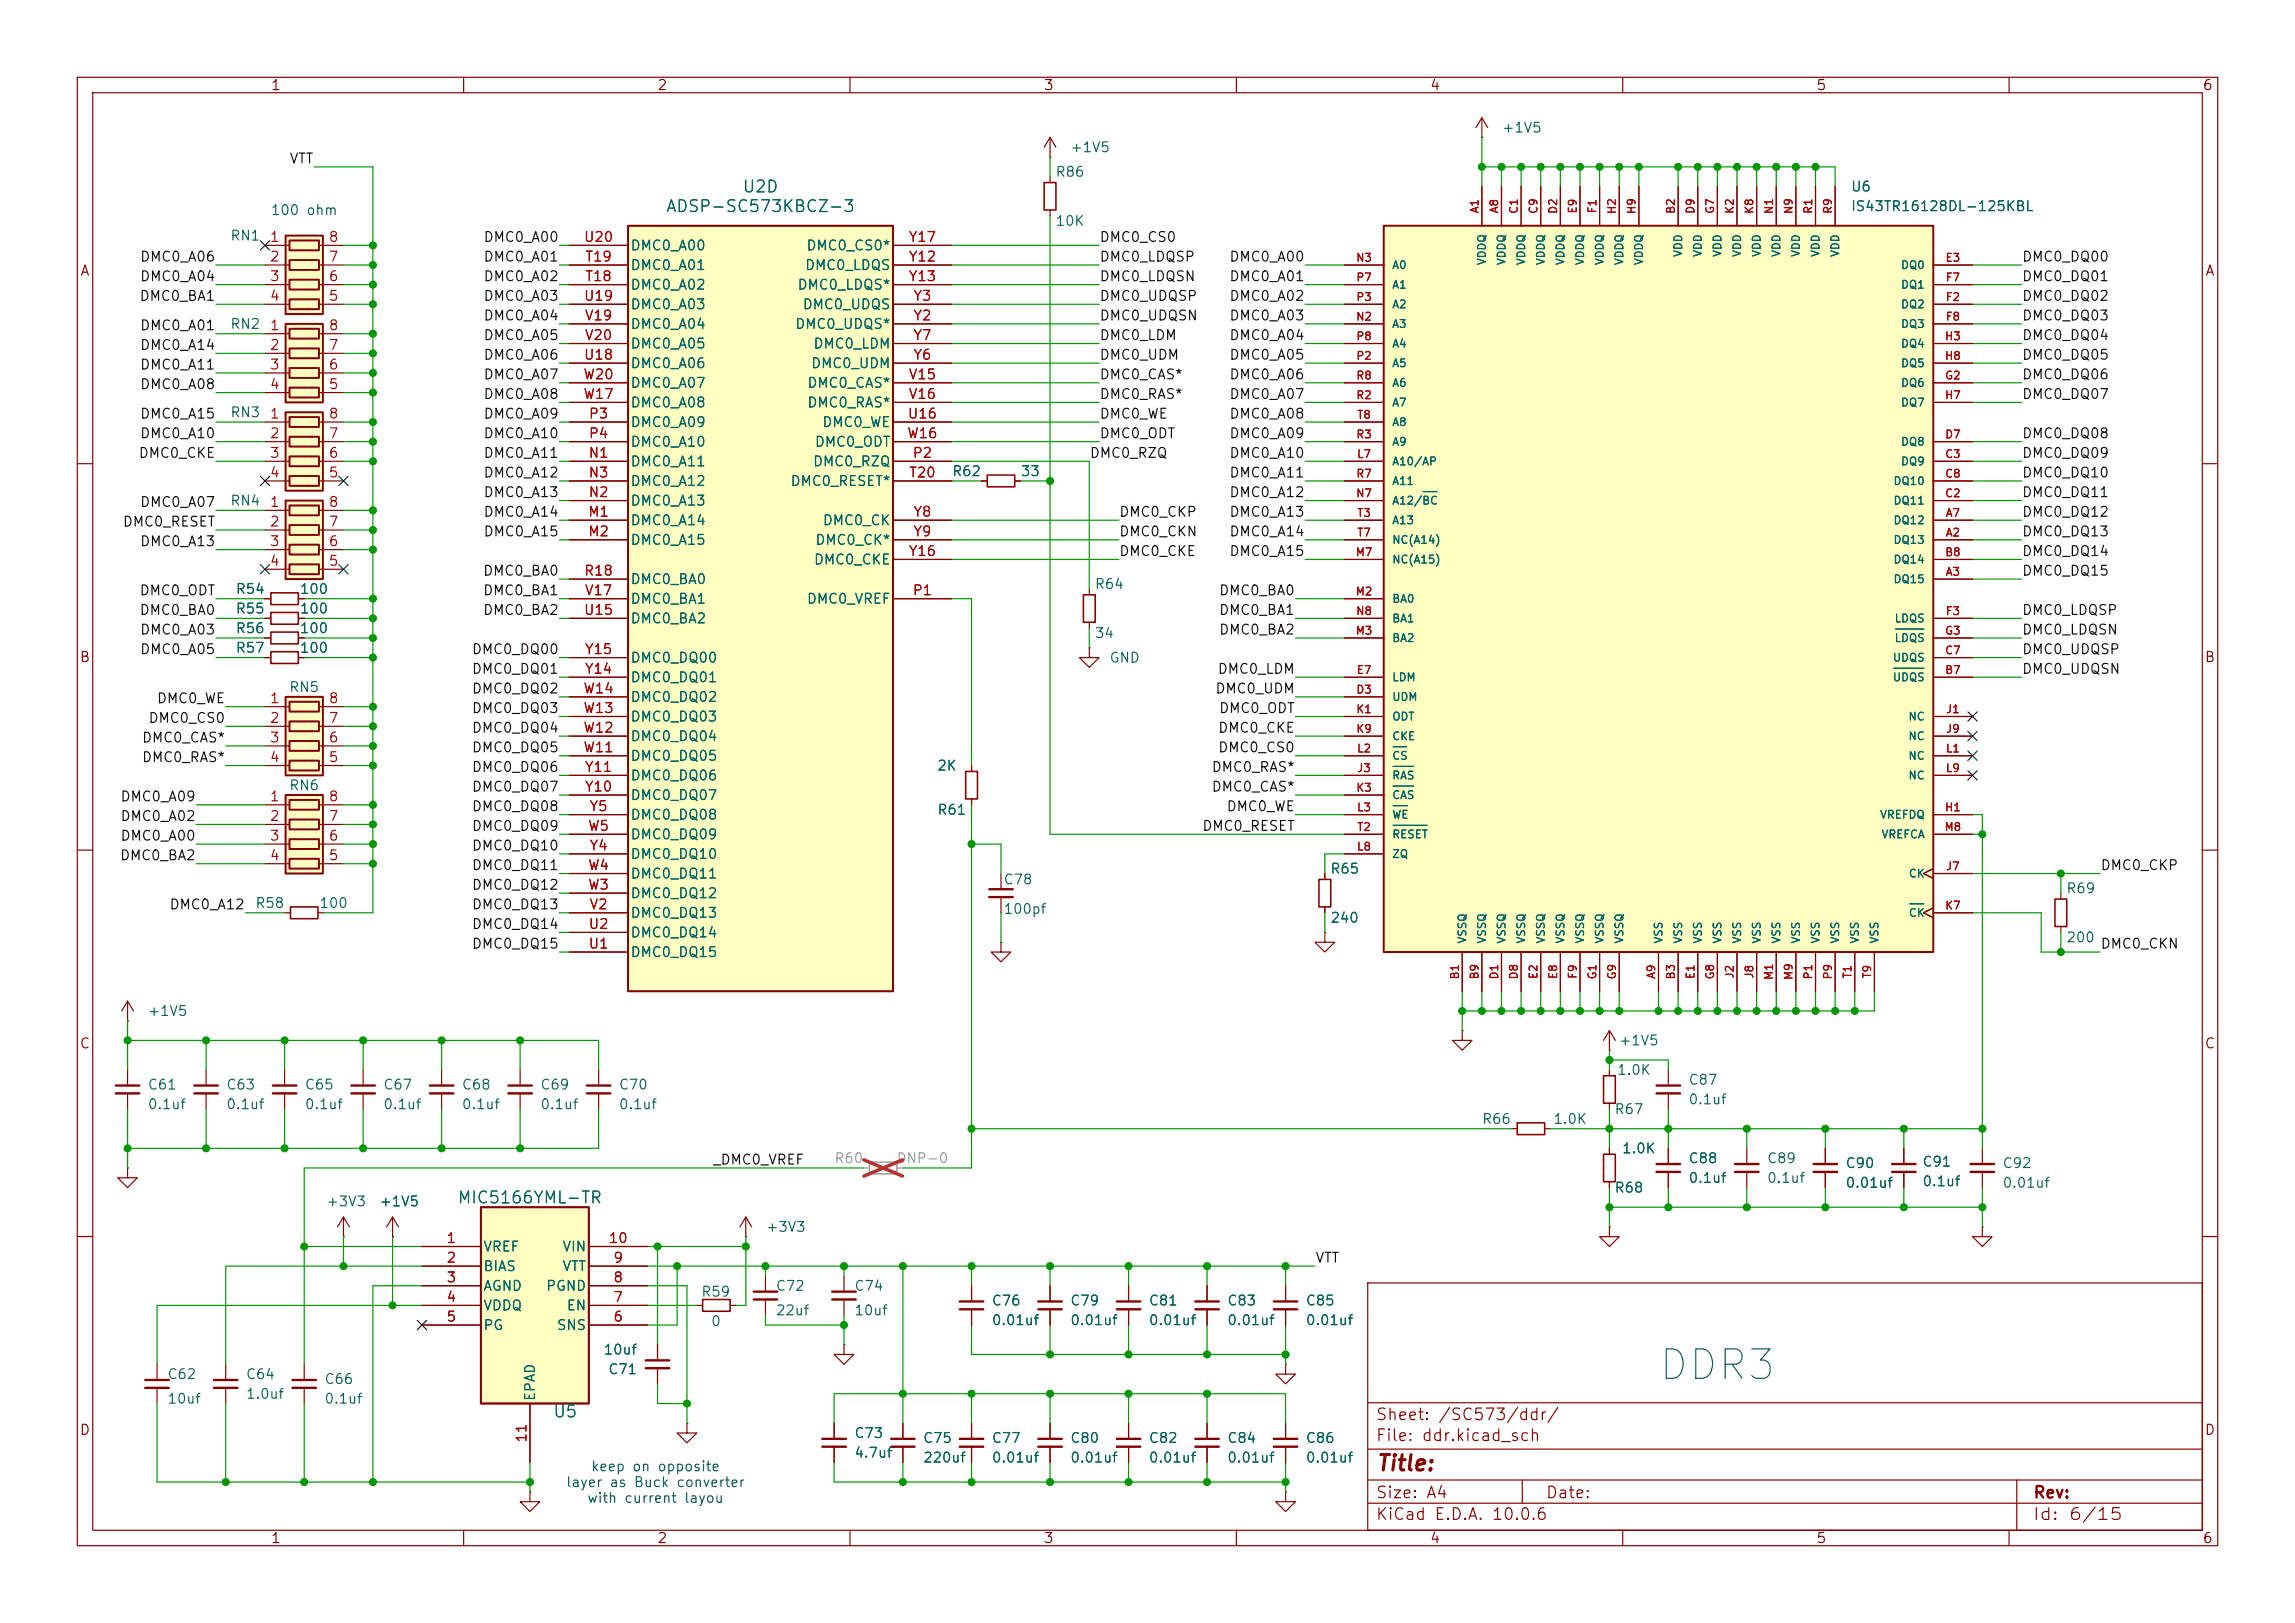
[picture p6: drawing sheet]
<svg xmlns="http://www.w3.org/2000/svg" width="297mm" height="210mm" viewBox="0 0 297 210" stroke-linecap="round" stroke-linejoin="round" font-family="sans-serif">
<defs><g id="words">
<text font-size="3.8" fill="#0000c2" x="214.3" y="179.5">DDR3</text>
<text font-size="2" fill="#840000" x="178" y="190.8">Title:</text>
<g font-size="1.5" fill="#006464">
<text x="86.1" y="27.8">ADSP-SC573KBCZ-3</text>
<text x="96" y="25.3">U2D</text>
<text x="59.1" y="156.1">MIC5166YML-TR</text>
<text x="71.5" y="183.8">U5</text>
</g>
<g font-size="1.5" fill="#840000">
<text x="178" y="184.1">Sheet: /SC573/ddr/</text>
<text x="178" y="186.8">File: ddr.kicad_sch</text>
<text x="178" y="197">KiCad E.D.A. 10.0.6</text>
<text x="178" y="194.2">Size: A4</text>
<text x="200" y="194.2">Date:</text>
<text x="262.9" y="197.1">Id:</text>
<text x="263" y="194.2">Rev:</text>
<text x="267.6" y="197.1">6/15</text>
</g>
<g font-size="1.3" fill="#840000">
<text x="35" y="12">1</text>
<text x="85" y="12">2</text>
<text x="135" y="12">3</text>
<text x="185" y="12">4</text>
<text x="235" y="12">5</text>
<text x="285" y="12">6</text>
<text x="10.3" y="36">A</text>
<text x="285.3" y="36">A</text>
<text x="10.2" y="86">B</text>
<text x="285.2" y="86">B</text>
<text x="10.2" y="136">C</text>
<text x="285.2" y="136">C</text>
<text x="10.2" y="186">D</text>
<text x="285.2" y="186">D</text>
<text x="35" y="200">1</text>
<text x="85" y="200">2</text>
<text x="135" y="200">3</text>
<text x="185" y="200">4</text>
<text x="235" y="200">5</text>
<text x="285" y="200">6</text>
</g>
<g font-size="1.3" fill="#006464">
<text x="194.3" y="17.5">+1V5</text>
<text x="136.5" y="23.2">R86</text>
<text x="138.4" y="20">+1V5</text>
<text x="34.9" y="28.1">100 ohm</text>
<text x="136.5" y="29.5">10K</text>
<text x="239.4" y="25.1">U6</text>
<text x="239.4" y="27.6">IS43TR16128DL-125KBL</text>
<text x="29.7" y="31.4">RN1</text>
<text x="81.5" y="35.3">DMC0_A01</text>
<text x="81.5" y="32.7">DMC0_A00</text>
<text x="104.1" y="35.3">DMC0_LDQS</text>
<text x="104.3" y="32.7">DMC0_CS0*</text>
<text x="81.5" y="37.8">DMC0_A02</text>
<text x="81.5" y="40.3">DMC0_A03</text>
<text x="103.1" y="37.8">DMC0_LDQS*</text>
<text x="103.8" y="40.3">DMC0_UDQS</text>
<text x="29.7" y="42.9">RN2</text>
<text x="81.5" y="48">DMC0_A06</text>
<text x="81.5" y="42.9">DMC0_A04</text>
<text x="81.5" y="45.4">DMC0_A05</text>
<text x="102.8" y="42.9">DMC0_UDQS*</text>
<text x="104.9" y="48">DMC0_UDM</text>
<text x="105.2" y="45.4">DMC0_LDM</text>
<text x="81.5" y="53">DMC0_A08</text>
<text x="81.5" y="50.5">DMC0_A07</text>
<text x="104.4" y="50.5">DMC0_CAS*</text>
<text x="104.4" y="53">DMC0_RAS*</text>
<text x="29.7" y="54.3">RN3</text>
<text x="81.5" y="55.6">DMC0_A09</text>
<text x="81.5" y="58.1">DMC0_A10</text>
<text x="105.4" y="58.1">DMC0_ODT</text>
<text x="106.3" y="55.6">DMC0_WE</text>
<text x="29.7" y="65.7">RN4</text>
<text x="81.5" y="60.7">DMC0_A11</text>
<text x="81.5" y="65.7">DMC0_A13</text>
<text x="81.5" y="63.2">DMC0_A12</text>
<text x="102.2" y="63.2">DMC0_RESET*</text>
<text x="105.1" y="60.7">DMC0_RZQ</text>
<text x="123.1" y="61.9">R62</text>
<text x="132" y="61.9">33</text>
<text x="81.5" y="68.3">DMC0_A14</text>
<text x="81.5" y="70.8">DMC0_A15</text>
<text x="105.4" y="70.8">DMC0_CK*</text>
<text x="106.4" y="68.3">DMC0_CK</text>
<text x="30.4" y="77.2">R54</text>
<text x="38.7" y="77.2">100</text>
<text x="81.5" y="75.9">DMC0_BA0</text>
<text x="105.2" y="73.4">DMC0_CKE</text>
<text x="141.6" y="76.5">R64</text>
<text x="30.4" y="82.2">R56</text>
<text x="30.4" y="79.7">R55</text>
<text x="38.7" y="82.2">100</text>
<text x="38.7" y="79.7">100</text>
<text x="81.5" y="81">DMC0_BA2</text>
<text x="81.5" y="78.4">DMC0_BA1</text>
<text x="104.3" y="78.4">DMC0_VREF</text>
<text x="141.6" y="82.9">34</text>
<text x="30.4" y="84.8">R57</text>
<text x="37.3" y="89.9">RN5</text>
<text x="38.7" y="84.8">100</text>
<text x="81.5" y="88.6">DMC0_DQ01</text>
<text x="81.5" y="86.1">DMC0_DQ00</text>
<text x="143.5" y="86.1">GND</text>
<text x="81.5" y="93.7">DMC0_DQ03</text>
<text x="81.5" y="91.1">DMC0_DQ02</text>
<text x="81.5" y="98.8">DMC0_DQ05</text>
<text x="81.5" y="96.2">DMC0_DQ04</text>
<text x="81.5" y="101.3">DMC0_DQ06</text>
<text x="121.2" y="100">2K</text>
<text x="37.3" y="102.6">RN6</text>
<text x="81.5" y="106.4">DMC0_DQ08</text>
<text x="81.5" y="103.8">DMC0_DQ07</text>
<text x="121.2" y="105.7">R61</text>
<text x="81.5" y="114">DMC0_DQ11</text>
<text x="81.5" y="108.9">DMC0_DQ09</text>
<text x="81.5" y="111.5">DMC0_DQ10</text>
<text x="172.1" y="113.4">R65</text>
<text x="33" y="117.8">R58</text>
<text x="41.2" y="117.8">100</text>
<text x="81.5" y="119.1">DMC0_DQ13</text>
<text x="81.5" y="116.5">DMC0_DQ12</text>
<text x="129.8" y="114.8">C78</text>
<text x="129.8" y="118.6">100pf</text>
<text x="172.1" y="119.7">240</text>
<text x="267.3" y="115.9">R69</text>
<text x="81.5" y="124.2">DMC0_DQ15</text>
<text x="81.5" y="121.6">DMC0_DQ14</text>
<text x="267.3" y="122.2">200</text>
<text x="19" y="131.8">+1V5</text>
<text x="209.4" y="135.6">+1V5</text>
<text x="19" y="141.3">C61</text>
<text x="19" y="143.8">0.1uf</text>
<text x="29.2" y="141.3">C63</text>
<text x="29.2" y="143.8">0.1uf</text>
<text x="39.4" y="141.3">C65</text>
<text x="39.4" y="143.8">0.1uf</text>
<text x="49.5" y="141.3">C67</text>
<text x="49.5" y="143.8">0.1uf</text>
<text x="59.7" y="141.3">C68</text>
<text x="59.7" y="143.8">0.1uf</text>
<text x="69.8" y="141.3">C69</text>
<text x="69.8" y="143.8">0.1uf</text>
<text x="80" y="141.3">C70</text>
<text x="80" y="143.8">0.1uf</text>
<text x="209.2" y="139.4">1.0K</text>
<text x="218.4" y="140.7">C87</text>
<text x="218.4" y="143.2">0.1uf</text>
<text x="191.7" y="145.7">R66</text>
<text x="200.9" y="145.7">1.0K</text>
<text x="208.8" y="144.5">R67</text>
<text x="209.8" y="149.6">1.0K</text>
<text x="208.8" y="154.6">R68</text>
<text x="218.4" y="150.8">C88</text>
<text x="218.4" y="153.4">0.1uf</text>
<text x="228.6" y="150.8">C89</text>
<text x="228.6" y="153.4">0.1uf</text>
<text x="238.7" y="151.5">C90</text>
<text x="238.7" y="154">0.01uf</text>
<text x="248.7" y="151.3">C91</text>
<text x="248.7" y="153.8">0.1uf</text>
<text x="259.1" y="151.5">C92</text>
<text x="259.1" y="154">0.01uf</text>
<text x="42.1" y="156.4">+3V3</text>
<text x="49" y="156.4">+1V5</text>
<text x="99" y="159.7">+3V3</text>
<text x="62.5" y="162.3">VREF</text>
<text x="62.5" y="164.8">BIAS</text>
<text x="62.5" y="167.3">AGND</text>
<text x="70.6" y="167.3">PGND</text>
<text x="72.7" y="162.3">VIN</text>
<text x="72.7" y="164.8">VTT</text>
<text x="100.3" y="167.3">C72</text>
<text x="110.5" y="167.3">C74</text>
<text x="62.5" y="169.9">VDDQ</text>
<text x="62.5" y="172.4">PG</text>
<text x="72" y="172.4">SNS</text>
<text x="73.2" y="169.9">EN</text>
<text x="90.7" y="168.1">R59</text>
<text x="91.9" y="171.9">0</text>
<text x="100.3" y="170.5">22uf</text>
<text x="110.5" y="170.5">10uf</text>
<text x="128.3" y="169.2">C76</text>
<text x="128.3" y="171.8">0.01uf</text>
<text x="138.4" y="169.2">C79</text>
<text x="138.4" y="171.8">0.01uf</text>
<text x="148.6" y="169.2">C81</text>
<text x="148.6" y="171.8">0.01uf</text>
<text x="158.7" y="169.2">C83</text>
<text x="158.7" y="171.8">0.01uf</text>
<text x="168.9" y="169.2">C85</text>
<text x="168.9" y="171.8">0.01uf</text>
<text x="21.6" y="178.8">C62</text>
<text x="31.7" y="178.8">C64</text>
<text x="41.9" y="179.4">C66</text>
<text x="78" y="175.6">10uf</text>
<text x="78.6" y="178.1">C71</text>
<text x="21.6" y="181.9">10uf</text>
<text x="31.7" y="181.3">1.0uf</text>
<text x="41.9" y="181.9">0.1uf</text>
<text x="69.5" y="181.4" transform="rotate(-90 69.5 181.4)">EPAD</text>
<text x="110.5" y="186.4">C73</text>
<text x="110.5" y="188.9">4.7uf</text>
<text x="119.4" y="187">C75</text>
<text x="119.4" y="189.6">220uf</text>
<text x="128.3" y="187">C77</text>
<text x="128.3" y="189.6">0.01uf</text>
<text x="138.4" y="187">C80</text>
<text x="138.4" y="189.6">0.01uf</text>
<text x="148.6" y="187">C82</text>
<text x="148.6" y="189.6">0.01uf</text>
<text x="158.7" y="187">C84</text>
<text x="158.7" y="189.6">0.01uf</text>
<text x="168.9" y="187">C86</text>
<text x="168.9" y="189.6">0.01uf</text>
</g>
<g font-size="1.3" fill="#0f0f0f">
<text x="37.4" y="21.5">VTT</text>
<text x="18" y="34.2">DMC0_A06</text>
<text x="62.5" y="34.2">DMC0_A01</text>
<text x="62.5" y="31.6">DMC0_A00</text>
<text x="142.2" y="34.2">DMC0_LDQSP</text>
<text x="142.2" y="31.6">DMC0_CS0</text>
<text x="159" y="34.2">DMC0_A00</text>
<text x="261.6" y="34.2">DMC0_DQ00</text>
<text x="18" y="39.2">DMC0_BA1</text>
<text x="18" y="36.7">DMC0_A04</text>
<text x="62.5" y="39.2">DMC0_A03</text>
<text x="62.5" y="36.7">DMC0_A02</text>
<text x="62.5" y="41.8">DMC0_A04</text>
<text x="142.2" y="39.2">DMC0_UDQSP</text>
<text x="142.2" y="36.7">DMC0_LDQSN</text>
<text x="142.2" y="41.8">DMC0_UDQSN</text>
<text x="159" y="36.7">DMC0_A01</text>
<text x="159" y="39.2">DMC0_A02</text>
<text x="159" y="41.8">DMC0_A03</text>
<text x="261.6" y="36.7">DMC0_DQ01</text>
<text x="261.6" y="41.8">DMC0_DQ03</text>
<text x="261.6" y="39.2">DMC0_DQ02</text>
<text x="18" y="43.1">DMC0_A01</text>
<text x="18" y="45.6">DMC0_A14</text>
<text x="62.5" y="46.9">DMC0_A06</text>
<text x="62.5" y="44.3">DMC0_A05</text>
<text x="142.2" y="46.9">DMC0_UDM</text>
<text x="142.2" y="44.3">DMC0_LDM</text>
<text x="159" y="46.9">DMC0_A05</text>
<text x="159" y="44.3">DMC0_A04</text>
<text x="261.6" y="44.3">DMC0_DQ04</text>
<text x="261.6" y="46.9">DMC0_DQ05</text>
<text x="18" y="48.1">DMC0_A11</text>
<text x="18" y="50.7">DMC0_A08</text>
<text x="62.5" y="51.9">DMC0_A08</text>
<text x="62.5" y="49.4">DMC0_A07</text>
<text x="142.2" y="49.4">DMC0_CAS*</text>
<text x="142.2" y="51.9">DMC0_RAS*</text>
<text x="159" y="49.4">DMC0_A06</text>
<text x="159" y="51.9">DMC0_A07</text>
<text x="261.6" y="51.9">DMC0_DQ07</text>
<text x="261.6" y="49.4">DMC0_DQ06</text>
<text x="17.9" y="59.6">DMC0_CKE</text>
<text x="18" y="57">DMC0_A10</text>
<text x="18" y="54.5">DMC0_A15</text>
<text x="62.5" y="59.6">DMC0_A11</text>
<text x="62.5" y="57">DMC0_A10</text>
<text x="62.5" y="54.5">DMC0_A09</text>
<text x="140.9" y="59.6">DMC0_RZQ</text>
<text x="142.2" y="54.5">DMC0_WE</text>
<text x="142.2" y="57">DMC0_ODT</text>
<text x="159" y="54.5">DMC0_A08</text>
<text x="159" y="59.6">DMC0_A10</text>
<text x="159" y="57">DMC0_A09</text>
<text x="261.6" y="59.6">DMC0_DQ09</text>
<text x="261.6" y="57">DMC0_DQ08</text>
<text x="18" y="65.9">DMC0_A07</text>
<text x="62.5" y="62.1">DMC0_A12</text>
<text x="62.5" y="64.6">DMC0_A13</text>
<text x="159" y="62.1">DMC0_A11</text>
<text x="159" y="64.6">DMC0_A12</text>
<text x="261.6" y="62.1">DMC0_DQ10</text>
<text x="261.6" y="64.6">DMC0_DQ11</text>
<text x="15.8" y="68.5">DMC0_RESET</text>
<text x="18" y="71">DMC0_A13</text>
<text x="62.5" y="67.2">DMC0_A14</text>
<text x="62.5" y="69.7">DMC0_A15</text>
<text x="144.8" y="69.7">DMC0_CKN</text>
<text x="144.8" y="67.2">DMC0_CKP</text>
<text x="159" y="69.7">DMC0_A14</text>
<text x="159" y="67.2">DMC0_A13</text>
<text x="261.6" y="67.2">DMC0_DQ12</text>
<text x="261.6" y="69.7">DMC0_DQ13</text>
<text x="18" y="77.3">DMC0_ODT</text>
<text x="62.4" y="74.8">DMC0_BA0</text>
<text x="62.4" y="77.3">DMC0_BA1</text>
<text x="144.8" y="72.3">DMC0_CKE</text>
<text x="157.7" y="77.3">DMC0_BA0</text>
<text x="159" y="72.3">DMC0_A15</text>
<text x="261.6" y="72.3">DMC0_DQ14</text>
<text x="261.6" y="74.8">DMC0_DQ15</text>
<text x="18" y="79.9">DMC0_BA0</text>
<text x="18" y="82.4">DMC0_A03</text>
<text x="62.4" y="79.9">DMC0_BA2</text>
<text x="157.7" y="79.9">DMC0_BA1</text>
<text x="157.7" y="82.4">DMC0_BA2</text>
<text x="261.6" y="79.9">DMC0_LDQSP</text>
<text x="261.6" y="82.4">DMC0_LDQSN</text>
<text x="18" y="85">DMC0_A05</text>
<text x="61" y="87.5">DMC0_DQ01</text>
<text x="61" y="85">DMC0_DQ00</text>
<text x="157.5" y="87.5">DMC0_LDM</text>
<text x="261.6" y="85">DMC0_UDQSP</text>
<text x="261.6" y="87.5">DMC0_UDQSN</text>
<text x="19.1" y="93.9">DMC0_CS0</text>
<text x="20.2" y="91.3">DMC0_WE</text>
<text x="61" y="95.1">DMC0_DQ04</text>
<text x="61" y="92.6">DMC0_DQ03</text>
<text x="61" y="90">DMC0_DQ02</text>
<text x="157.2" y="90">DMC0_UDM</text>
<text x="157.6" y="95.1">DMC0_CKE</text>
<text x="157.7" y="92.6">DMC0_ODT</text>
<text x="18.3" y="98.9">DMC0_RAS*</text>
<text x="18.3" y="96.4">DMC0_CAS*</text>
<text x="61" y="97.7">DMC0_DQ05</text>
<text x="61" y="100.2">DMC0_DQ06</text>
<text x="156.7" y="100.2">DMC0_RAS*</text>
<text x="157.6" y="97.7">DMC0_CS0</text>
<text x="15.5" y="106.6">DMC0_A02</text>
<text x="15.5" y="104">DMC0_A09</text>
<text x="61" y="102.7">DMC0_DQ07</text>
<text x="61" y="107.8">DMC0_DQ09</text>
<text x="61" y="105.3">DMC0_DQ08</text>
<text x="155.5" y="107.8">DMC0_RESET</text>
<text x="156.7" y="102.7">DMC0_CAS*</text>
<text x="158.6" y="105.3">DMC0_WE</text>
<text x="15.4" y="111.6">DMC0_BA2</text>
<text x="15.5" y="109.1">DMC0_A00</text>
<text x="61" y="112.9">DMC0_DQ11</text>
<text x="61" y="110.4">DMC0_DQ10</text>
<text x="271.8" y="112.9">DMC0_CKP</text>
<text x="21.8" y="118">DMC0_A12</text>
<text x="61" y="118">DMC0_DQ13</text>
<text x="61" y="115.4">DMC0_DQ12</text>
<text x="61" y="123.1">DMC0_DQ15</text>
<text x="61" y="120.5">DMC0_DQ14</text>
<text x="271.8" y="123.1">DMC0_CKN</text>
<text x="92.2" y="151">_DMC0_VREF</text>
<text x="170.2" y="163.7">VTT</text>
</g>
<g font-size="1.3" fill="#a90000">
<text x="34.8" y="31.6">1</text>
<text x="34.8" y="34.2">2</text>
<text x="42.4" y="34.2">7</text>
<text x="42.4" y="31.6">8</text>
<text x="75.5" y="31.6">U20</text>
<text x="75.6" y="34.2">T19</text>
<text x="117.5" y="34.2">Y12</text>
<text x="117.5" y="31.6">Y17</text>
<text x="34.8" y="36.7">3</text>
<text x="34.8" y="39.2">4</text>
<text x="42.4" y="39.2">5</text>
<text x="42.4" y="36.7">6</text>
<text x="75.5" y="39.2">U19</text>
<text x="75.6" y="41.8">V19</text>
<text x="75.6" y="36.7">T18</text>
<text x="117.5" y="36.7">Y13</text>
<text x="118.1" y="41.8">Y2</text>
<text x="118.1" y="39.2">Y3</text>
<text x="34.8" y="43">1</text>
<text x="34.8" y="45.6">2</text>
<text x="42.4" y="45.6">7</text>
<text x="42.4" y="43">8</text>
<text x="75.5" y="46.9">U18</text>
<text x="75.6" y="44.3">V20</text>
<text x="118.1" y="46.9">Y6</text>
<text x="118.1" y="44.3">Y7</text>
<text x="34.8" y="48.1">3</text>
<text x="34.8" y="50.7">4</text>
<text x="42.4" y="50.7">5</text>
<text x="42.4" y="48.1">6</text>
<text x="75.4" y="51.9">W17</text>
<text x="75.4" y="49.4">W20</text>
<text x="117.5" y="49.4">V15</text>
<text x="117.5" y="51.9">V16</text>
<text x="34.8" y="54.5">1</text>
<text x="34.8" y="57">2</text>
<text x="34.8" y="59.6">3</text>
<text x="42.4" y="59.6">6</text>
<text x="42.4" y="57">7</text>
<text x="42.4" y="54.5">8</text>
<text x="76.1" y="59.6">N1</text>
<text x="76.1" y="54.5">P3</text>
<text x="76.1" y="57">P4</text>
<text x="117.3" y="57">W16</text>
<text x="117.4" y="54.5">U16</text>
<text x="118" y="59.6">P2</text>
<text x="34.8" y="62.1">4</text>
<text x="34.8" y="65.9">1</text>
<text x="42.4" y="62.1">5</text>
<text x="42.4" y="65.9">8</text>
<text x="76.1" y="64.6">N2</text>
<text x="76.1" y="62.1">N3</text>
<text x="117.6" y="62.1">T20</text>
<text x="34.8" y="68.4">2</text>
<text x="34.8" y="71">3</text>
<text x="42.4" y="71">6</text>
<text x="42.4" y="68.4">7</text>
<text x="76" y="67.2">M1</text>
<text x="76" y="69.7">M2</text>
<text x="118.1" y="67.2">Y8</text>
<text x="118.1" y="69.7">Y9</text>
<text x="34.8" y="73.5">4</text>
<text x="42.4" y="73.5">5</text>
<text x="75.5" y="74.8">R18</text>
<text x="75.6" y="77.3">V17</text>
<text x="117.5" y="72.3">Y16</text>
<text x="118" y="77.3">P1</text>
<text x="75.5" y="79.9">U15</text>
<text x="75.6" y="87.5">Y14</text>
<text x="75.6" y="85">Y15</text>
<text x="34.8" y="91.3">1</text>
<text x="34.8" y="93.8">2</text>
<text x="42.4" y="93.8">7</text>
<text x="42.4" y="91.3">8</text>
<text x="75.4" y="95.1">W12</text>
<text x="75.4" y="92.6">W13</text>
<text x="75.4" y="90">W14</text>
<text x="34.8" y="96.4">3</text>
<text x="34.8" y="98.9">4</text>
<text x="42.4" y="98.9">5</text>
<text x="42.4" y="96.4">6</text>
<text x="75.4" y="97.7">W11</text>
<text x="75.6" y="100.2">Y11</text>
<text x="34.8" y="104">1</text>
<text x="34.8" y="106.5">2</text>
<text x="42.4" y="106.5">7</text>
<text x="42.4" y="104">8</text>
<text x="75.6" y="102.7">Y10</text>
<text x="76" y="107.8">W5</text>
<text x="76.2" y="105.3">Y5</text>
<text x="34.8" y="109.1">3</text>
<text x="34.8" y="111.6">4</text>
<text x="42.4" y="111.6">5</text>
<text x="42.4" y="109.1">6</text>
<text x="76" y="112.9">W4</text>
<text x="76.2" y="110.4">Y4</text>
<text x="76" y="115.4">W3</text>
<text x="76.2" y="118">V2</text>
<text x="76.1" y="123.1">U1</text>
<text x="76.1" y="120.5">U2</text>
<text x="57.7" y="161.2">1</text>
<text x="78.7" y="161.2">10</text>
<text x="57.7" y="163.7">2</text>
<text x="57.7" y="166.2">3</text>
<text x="79.3" y="166.2">8</text>
<text x="79.3" y="163.7">9</text>
<text x="57.7" y="168.8">4</text>
<text x="57.7" y="171.3">5</text>
<text x="79.3" y="171.3">6</text>
<text x="79.3" y="168.8">7</text>
<text x="68.4" y="186.8" transform="rotate(-90 68.4 186.8)">11</text>
</g>
<g font-size="1.3" fill="#989898">
<text x="107.9" y="150.8">R60</text>
<text x="115.9" y="150.8">DNP-0</text>
</g>
<g font-size="1.3" fill="#0000c2">
<text x="76.4" y="190.7">keep on opposite</text>
<text x="73.2" y="192.7">layer as Buck converter</text>
<text x="75.9" y="194.8">with current layou</text>
</g>
<g font-size="1" fill="#a90000">
<text x="191.6" y="27.7" transform="rotate(-90 191.6 27.7)">A1</text>
<text x="194.1" y="27.7" transform="rotate(-90 194.1 27.7)">A8</text>
<text x="196.7" y="27.8" transform="rotate(-90 196.7 27.8)">C1</text>
<text x="199.2" y="27.8" transform="rotate(-90 199.2 27.8)">C9</text>
<text x="201.7" y="27.8" transform="rotate(-90 201.7 27.8)">D2</text>
<text x="204.3" y="27.7" transform="rotate(-90 204.3 27.7)">E9</text>
<text x="206.8" y="27.7" transform="rotate(-90 206.8 27.7)">F1</text>
<text x="209.4" y="27.8" transform="rotate(-90 209.4 27.8)">H2</text>
<text x="211.9" y="27.8" transform="rotate(-90 211.9 27.8)">H9</text>
<text x="217" y="27.8" transform="rotate(-90 217 27.8)">B2</text>
<text x="219.5" y="27.8" transform="rotate(-90 219.5 27.8)">D9</text>
<text x="222.1" y="27.8" transform="rotate(-90 222.1 27.8)">G7</text>
<text x="224.6" y="27.8" transform="rotate(-90 224.6 27.8)">K2</text>
<text x="227.1" y="27.8" transform="rotate(-90 227.1 27.8)">K8</text>
<text x="229.7" y="27.8" transform="rotate(-90 229.7 27.8)">N1</text>
<text x="232.2" y="27.8" transform="rotate(-90 232.2 27.8)">N9</text>
<text x="234.8" y="27.8" transform="rotate(-90 234.8 27.8)">R1</text>
<text x="237.3" y="27.8" transform="rotate(-90 237.3 27.8)">R9</text>
<text x="175.4" y="34.1">N3</text>
<text x="251.7" y="34.1">E3</text>
<text x="175.4" y="41.7">N2</text>
<text x="175.4" y="39.2">P3</text>
<text x="175.4" y="36.6">P7</text>
<text x="251.7" y="39.2">F2</text>
<text x="251.7" y="36.6">F7</text>
<text x="251.7" y="41.7">F8</text>
<text x="175.4" y="46.8">P2</text>
<text x="175.4" y="44.3">P8</text>
<text x="251.6" y="44.3">H3</text>
<text x="251.6" y="46.8">H8</text>
<text x="175.4" y="51.9">R2</text>
<text x="175.4" y="49.3">R8</text>
<text x="251.6" y="51.9">H7</text>
<text x="251.6" y="49.3">G2</text>
<text x="175.4" y="57">R3</text>
<text x="175.5" y="59.5">L7</text>
<text x="175.6" y="54.4">T8</text>
<text x="251.6" y="59.5">C3</text>
<text x="251.6" y="57">D7</text>
<text x="175.4" y="64.6">N7</text>
<text x="175.4" y="62">R7</text>
<text x="251.6" y="64.6">C2</text>
<text x="251.6" y="62">C8</text>
<text x="175.6" y="67.1">T3</text>
<text x="175.6" y="69.7">T7</text>
<text x="251.7" y="69.7">A2</text>
<text x="251.7" y="67.1">A7</text>
<text x="175.4" y="77.3">M2</text>
<text x="175.4" y="72.2">M7</text>
<text x="251.6" y="72.2">B8</text>
<text x="251.7" y="74.7">A3</text>
<text x="175.4" y="82.4">M3</text>
<text x="175.4" y="79.8">N8</text>
<text x="251.6" y="82.4">G3</text>
<text x="251.7" y="79.8">F3</text>
<text x="175.4" y="90">D3</text>
<text x="175.5" y="87.4">E7</text>
<text x="251.6" y="87.4">B7</text>
<text x="251.6" y="84.9">C7</text>
<text x="175.4" y="92.5">K1</text>
<text x="175.4" y="95.1">K9</text>
<text x="251.8" y="92.5">J1</text>
<text x="251.8" y="95.1">J9</text>
<text x="175.5" y="97.6">L2</text>
<text x="175.6" y="100.1">J3</text>
<text x="251.7" y="97.6">L1</text>
<text x="251.7" y="100.1">L9</text>
<text x="175.4" y="102.7">K3</text>
<text x="175.5" y="105.2">L3</text>
<text x="175.6" y="107.8">T2</text>
<text x="251.6" y="107.8">M8</text>
<text x="251.6" y="105.2">H1</text>
<text x="175.5" y="110.3">L8</text>
<text x="251.8" y="112.8">J7</text>
<text x="251.6" y="117.9">K7</text>
<text x="189" y="126.8" transform="rotate(-90 189 126.8)">B1</text>
<text x="191.6" y="126.8" transform="rotate(-90 191.6 126.8)">B9</text>
<text x="194.1" y="126.8" transform="rotate(-90 194.1 126.8)">D1</text>
<text x="196.7" y="126.8" transform="rotate(-90 196.7 126.8)">D8</text>
<text x="199.2" y="126.8" transform="rotate(-90 199.2 126.8)">E2</text>
<text x="201.7" y="126.8" transform="rotate(-90 201.7 126.8)">E8</text>
<text x="204.3" y="126.8" transform="rotate(-90 204.3 126.8)">F9</text>
<text x="206.8" y="126.8" transform="rotate(-90 206.8 126.8)">G1</text>
<text x="209.4" y="126.8" transform="rotate(-90 209.4 126.8)">G9</text>
<text x="214.4" y="126.8" transform="rotate(-90 214.4 126.8)">A9</text>
<text x="217" y="126.8" transform="rotate(-90 217 126.8)">B3</text>
<text x="219.5" y="126.8" transform="rotate(-90 219.5 126.8)">E1</text>
<text x="222.1" y="126.8" transform="rotate(-90 222.1 126.8)">G8</text>
<text x="224.6" y="126.7" transform="rotate(-90 224.6 126.7)">J2</text>
<text x="227.1" y="126.7" transform="rotate(-90 227.1 126.7)">J8</text>
<text x="229.7" y="126.9" transform="rotate(-90 229.7 126.9)">M1</text>
<text x="232.2" y="126.9" transform="rotate(-90 232.2 126.9)">M9</text>
<text x="234.8" y="126.8" transform="rotate(-90 234.8 126.8)">P1</text>
<text x="237.3" y="126.8" transform="rotate(-90 237.3 126.8)">P9</text>
<text x="239.8" y="126.7" transform="rotate(-90 239.8 126.7)">T1</text>
<text x="242.4" y="126.7" transform="rotate(-90 242.4 126.7)">T9</text>
</g>
<g font-size="1" fill="#006464">
<text x="180.1" y="35.1">A0</text>
<text x="192.5" y="34.4" transform="rotate(-90 192.5 34.4)">VDDQ</text>
<text x="195.1" y="34.4" transform="rotate(-90 195.1 34.4)">VDDQ</text>
<text x="197.6" y="34.4" transform="rotate(-90 197.6 34.4)">VDDQ</text>
<text x="200.2" y="34.4" transform="rotate(-90 200.2 34.4)">VDDQ</text>
<text x="202.7" y="34.4" transform="rotate(-90 202.7 34.4)">VDDQ</text>
<text x="205.2" y="34.4" transform="rotate(-90 205.2 34.4)">VDDQ</text>
<text x="207.8" y="34.4" transform="rotate(-90 207.8 34.4)">VDDQ</text>
<text x="210.3" y="34.4" transform="rotate(-90 210.3 34.4)">VDDQ</text>
<text x="212.9" y="34.4" transform="rotate(-90 212.9 34.4)">VDDQ</text>
<text x="217.9" y="33.3" transform="rotate(-90 217.9 33.3)">VDD</text>
<text x="220.5" y="33.3" transform="rotate(-90 220.5 33.3)">VDD</text>
<text x="223" y="33.3" transform="rotate(-90 223 33.3)">VDD</text>
<text x="225.6" y="33.3" transform="rotate(-90 225.6 33.3)">VDD</text>
<text x="228.1" y="33.3" transform="rotate(-90 228.1 33.3)">VDD</text>
<text x="230.6" y="33.3" transform="rotate(-90 230.6 33.3)">VDD</text>
<text x="233.2" y="33.3" transform="rotate(-90 233.2 33.3)">VDD</text>
<text x="235.7" y="33.3" transform="rotate(-90 235.7 33.3)">VDD</text>
<text x="238.3" y="33.3" transform="rotate(-90 238.3 33.3)">VDD</text>
<text x="245.9" y="35.1">DQ0</text>
<text x="180.1" y="40.1">A2</text>
<text x="180.1" y="37.6">A1</text>
<text x="245.9" y="40.1">DQ2</text>
<text x="245.9" y="37.6">DQ1</text>
<text x="180.1" y="42.7">A3</text>
<text x="180.1" y="47.8">A5</text>
<text x="180.1" y="45.2">A4</text>
<text x="245.9" y="42.7">DQ3</text>
<text x="245.9" y="45.2">DQ4</text>
<text x="245.9" y="47.8">DQ5</text>
<text x="180.1" y="52.8">A7</text>
<text x="180.1" y="50.3">A6</text>
<text x="245.9" y="50.3">DQ6</text>
<text x="245.9" y="52.8">DQ7</text>
<text x="180.1" y="57.9">A9</text>
<text x="180.1" y="55.4">A8</text>
<text x="245.9" y="57.9">DQ8</text>
<text x="180.1" y="60.5">A10/AP</text>
<text x="180.1" y="65.5">A12/BC</text>
<text x="180.1" y="63">A11</text>
<text x="245" y="65.5">DQ11</text>
<text x="245" y="63">DQ10</text>
<text x="245.9" y="60.5">DQ9</text>
<text x="180.1" y="68.1">A13</text>
<text x="180.1" y="70.6">NC(A14)</text>
<text x="245" y="70.6">DQ13</text>
<text x="245" y="68.1">DQ12</text>
<text x="180.1" y="73.2">NC(A15)</text>
<text x="245" y="75.7">DQ15</text>
<text x="245" y="73.2">DQ14</text>
<text x="180.1" y="78.2">BA0</text>
<text x="180.1" y="83.3">BA2</text>
<text x="180.1" y="80.8">BA1</text>
<text x="245.1" y="80.8">LDQS</text>
<text x="245.1" y="83.3">LDQS</text>
<text x="180.1" y="88.4">LDM</text>
<text x="244.9" y="88.4">UDQS</text>
<text x="244.9" y="85.9">UDQS</text>
<text x="180.1" y="90.9">UDM</text>
<text x="180.1" y="93.5">ODT</text>
<text x="246.9" y="93.5">NC</text>
<text x="180.1" y="101.1">RAS</text>
<text x="180.1" y="96">CKE</text>
<text x="180.1" y="98.6">CS</text>
<text x="246.9" y="96">NC</text>
<text x="246.9" y="98.6">NC</text>
<text x="246.9" y="101.1">NC</text>
<text x="180.1" y="103.6">CAS</text>
<text x="180.1" y="106.2">WE</text>
<text x="243.2" y="106.2">VREFDQ</text>
<text x="180.1" y="111.3">ZQ</text>
<text x="180.1" y="108.7">RESET</text>
<text x="243.4" y="108.7">VREFCA</text>
<text x="246.9" y="113.8">CK</text>
<text x="246.9" y="118.9">CK</text>
<text x="190" y="122.2" transform="rotate(-90 190 122.2)">VSSQ</text>
<text x="192.5" y="122.2" transform="rotate(-90 192.5 122.2)">VSSQ</text>
<text x="195.1" y="122.2" transform="rotate(-90 195.1 122.2)">VSSQ</text>
<text x="197.6" y="122.2" transform="rotate(-90 197.6 122.2)">VSSQ</text>
<text x="200.2" y="122.2" transform="rotate(-90 200.2 122.2)">VSSQ</text>
<text x="202.7" y="122.2" transform="rotate(-90 202.7 122.2)">VSSQ</text>
<text x="205.2" y="122.2" transform="rotate(-90 205.2 122.2)">VSSQ</text>
<text x="207.8" y="122.2" transform="rotate(-90 207.8 122.2)">VSSQ</text>
<text x="210.3" y="122.2" transform="rotate(-90 210.3 122.2)">VSSQ</text>
<text x="215.4" y="122.2" transform="rotate(-90 215.4 122.2)">VSS</text>
<text x="217.9" y="122.2" transform="rotate(-90 217.9 122.2)">VSS</text>
<text x="220.5" y="122.2" transform="rotate(-90 220.5 122.2)">VSS</text>
<text x="223" y="122.2" transform="rotate(-90 223 122.2)">VSS</text>
<text x="225.6" y="122.2" transform="rotate(-90 225.6 122.2)">VSS</text>
<text x="228.1" y="122.2" transform="rotate(-90 228.1 122.2)">VSS</text>
<text x="230.6" y="122.2" transform="rotate(-90 230.6 122.2)">VSS</text>
<text x="233.2" y="122.2" transform="rotate(-90 233.2 122.2)">VSS</text>
<text x="235.7" y="122.2" transform="rotate(-90 235.7 122.2)">VSS</text>
<text x="238.3" y="122.2" transform="rotate(-90 238.3 122.2)">VSS</text>
<text x="240.8" y="122.2" transform="rotate(-90 240.8 122.2)">VSS</text>
<text x="243.3" y="122.2" transform="rotate(-90 243.3 122.2)">VSS</text>
</g>
</g></defs>
<g fill="none" stroke="#840000" stroke-width=".15">
<path d="M10 10h277v190h-277zM12 12h273v186h-273zM60 10v2M110 10v2M160 10v2M210 10v2M260 10v2M10 60h2M127 62.2h.8M131.3 62.2h.8M285 60h2M125.7 99.1v.7"/>
<path d="M10 110h2M125.7 103.4v.7M285 110h2M16.5 151.1v1.3h1.3l-1.3 1.3-1.3-1.3h1.3M16.5 151.1h.1M10 160h2M99.1 165.1v2M99.1 168.1v2.1M177 166h108v32h-108zM285 160h2M60 198v2M88.9 184.2v1.2h1.3l-1.3 1.3-1.3-1.3h1.3"/>
<path d="M88.9 184.2h.1M107.9 184.2v2M107.9 187.2v2M110 198v2M160 198v2M177 194.5h108M177 191.5h108M177 187.5h108M177 181.5h108M197 191.5v3M210 198v2M260 198v2"/>
<path d="M261 191.5v6.5"/>
</g>
<path d="M97.5 167.1h3.1M97.5 168.1h3.1M106.4 186.2h3.1M106.4 187.2h3.1" fill="none" stroke="#840000" stroke-width=".3"/>
<path d="M127.8 61.5h3.5v1.5h-3.5zM125 99.8h1.5v3.6h-1.5z" fill="none" stroke="#840000" stroke-width=".2"/>
<path d="M81.3 29.2h34.3v99.1h-34.3z" fill="#ffffc2"/>
<g fill="none" stroke="#840000" stroke-width=".15">
<path d="M73.7 36.8h7.6M73.7 34.3h7.6M73.7 39.4h7.6M73.7 31.8h7.6M81.3 29.2h34.3v99.1h-34.3zM115.6 36.8h7.6M115.6 34.3h7.6M115.6 39.4h7.6M115.6 31.8h7.6M73.7 59.7h7.6M73.7 54.6h7.6M73.7 57.2h7.6"/>
<path d="M73.7 47h7.6M73.7 49.5h7.6M73.7 52.1h7.6M73.7 41.9h7.6M73.7 44.5h7.6M115.6 59.7h7.6M115.6 54.6h7.6M115.6 57.2h7.6M115.6 47h7.6M115.6 49.5h7.6M115.6 52.1h7.6M115.6 41.9h7.6"/>
<path d="M115.6 44.5h7.6M73.7 67.3h7.6M73.7 69.9h7.6M73.7 64.8h7.6M73.7 62.2h7.6M73.7 77.5h7.6M73.7 74.9h7.6M115.6 67.3h7.6M115.6 69.9h7.6M115.6 62.2h7.6M115.6 77.5h7.6M115.6 72.4h7.6"/>
<path d="M73.7 80h7.6M73.7 97.8h7.6M73.7 95.3h7.6M73.7 92.7h7.6M73.7 90.2h7.6M73.7 87.6h7.6M73.7 85.1h7.6M73.7 118.1h7.6M73.7 115.6h7.6M73.7 113h7.6M73.7 108h7.6M73.7 110.5h7.6"/>
<path d="M73.7 105.4h7.6M73.7 102.9h7.6M73.7 100.3h7.6M73.7 123.2h7.6M73.7 120.7h7.6"/>
</g>
<path d="M81.3 29.2h34.3v99.1h-34.3z" fill="none" stroke="#840000" stroke-width=".25"/>
<path d="M179.1 29.2h71.1v94h-71.1z" fill="#ffffc2"/>
<path d="M179.1 29.2h71.1v94h-71.1z" fill="none" stroke="#840000" stroke-width=".25"/>
<g fill="none" stroke="#840000" stroke-width=".15">
<path d="M135.9 17.8l-.8 1.3M135.9 17.8l.8 1.3M135.9 17.8v2.5M135.9 20.3h.1M174 34.3h5.1M174 39.4h5.1M174 36.8h5.1M191.8 24.1v5.1M194.3 24.1v5.1M196.8 24.1v5.1M199.4 24.1v5.1M201.9 24.1v5.1"/>
<path d="M204.5 24.1v5.1M207 24.1v5.1M209.5 24.1v5.1M212.1 24.1v5.1M217.2 24.1v5.1M219.7 24.1v5.1M222.2 24.1v5.1M224.8 24.1v5.1M227.3 24.1v5.1M229.9 24.1v5.1M232.4 24.1v5.1M234.9 24.1v5.1"/>
<path d="M237.5 24.1v5.1M250.2 34.3h5.1M250.2 39.4h5.1M250.2 36.8h5.1M174 59.7h5.1M174 57.2h5.1M174 41.9h5.1M174 49.5h5.1M174 44.5h5.1M174 52.1h5.1M174 47h5.1M174 54.6h5.1"/>
<path d="M250.2 59.7h5.1M250.2 57.2h5.1M250.2 41.9h5.1M250.2 49.5h5.1M250.2 44.5h5.1M250.2 52.1h5.1M250.2 47h5.1M141 76.2v.8M174 69.9h5.1M174 67.3h5.1M174 72.4h5.1M174 64.8h5.1"/>
<path d="M174 62.2h5.1M174 77.5h5.1M250.2 69.9h5.1M250.2 74.9h5.1M250.2 67.3h5.1M250.2 72.4h5.1M250.2 64.8h5.1M250.2 62.2h5.1M141 83.8v1.3h1.2l-1.2 1.3-1.3-1.3h1.3M141 83.8h.1M141 80.5v.8M174 87.6h5.1"/>
<path d="M174 90.2h5.1M174 80h5.1M174 82.6h5.1M174 92.7h5.1M174 95.3h5.1M174 97.8h5.1M250.2 87.6h5.1M250.2 85.1h5.1M250.2 80h5.1M250.2 82.6h5.1M250.2 92.7h5.1M250.2 95.3h5.1"/>
<path d="M250.2 97.8h5.1M174 105.4h5.1M174 100.3h5.1M174 102.9h5.1M174 110.5h5.1M174 108h5.1M250.2 112.4l-1.3 .6 1.3 .7M250.2 117.5l-1.3 .6 1.3 .6M250.2 105.4h5.1M250.2 100.3h5.1M250.2 113h5.1M250.2 118.1h5.1"/>
<path d="M250.2 108h5.1M16.5 138.4v2.1M47 138.4v2.1M189.2 123.2v5.1M191.8 123.2v5.1M194.3 123.2v5.1M196.8 123.2v5.1M199.4 123.2v5.1M201.9 123.2v5.1M204.5 123.2v5.1M207 123.2v5.1M209.5 123.2v5.1"/>
<path d="M214.6 123.2v5.1M217.2 123.2v5.1M219.7 123.2v5.1M222.2 123.2v5.1M224.8 123.2v5.1M227.3 123.2v5.1M229.9 123.2v5.1M232.4 123.2v5.1M234.9 123.2v5.1M237.5 123.2v5.1M240 123.2v5.1M242.6 123.2v5.1"/>
<path d="M16.5 141.5v2M47 141.5v2M20.3 176.5v2.1M20.3 179.6v2M29.2 176.5v2.1M29.2 179.6v2M90.2 168.9h.7M94.5 168.9h.7M116.8 184.2v2M116.8 187.2v2"/>
</g>
<path d="M184.2 63.6h1.8M180.3 99.2h2.6M180.3 96.6h1.8M245.1 86.5h3.9M245.3 81.4h3.7M180.3 101.7h2.6M180.3 104.2h1.9M180.3 106.8h4.4M247.1 116.9h1.9" fill="none" stroke="#006464" stroke-width=".15"/>
<path d="M15 140.5h3M15 141.5h3M45.5 140.5h3M45.5 141.5h3M18.8 178.6h3M18.8 179.6h3M27.7 178.6h3M27.7 179.6h3M115.3 186.2h3.1M115.3 187.2h3.1" fill="none" stroke="#840000" stroke-width=".3"/>
<path d="M140.2 77h1.5v3.5h-1.5zM90.9 168.1h3.6v1.6h-3.6z" fill="none" stroke="#840000" stroke-width=".2"/>
<path d="M112.5 150.4h3.6v1.5h-3.6z" fill="none" stroke="#a1a1a1" stroke-width=".2"/>
<path d="M111.8 151.1h.7M116.1 151.1h.7" fill="none" stroke="#a1a1a1" stroke-width=".15"/>
<path d="M111.8 150.1l5 2.1M116.8 150.1l-5 2.1" fill="none" stroke="#e12e31" stroke-width=".46"/>
<path d="M37 102.9h4.8v10.1h-4.8z" fill="#ffffc2"/>
<path d="M37 102.9h4.8v10.1h-4.8zM37.5 103.5h3.8v1.3h-3.8zM37.5 106h3.8v1.3h-3.8zM37.5 108.6h3.8v1.3h-3.8zM37.5 111.1h3.8v1.3h-3.8z" fill="none" stroke="#840000" stroke-width=".25"/>
<g fill="none" stroke="#840000" stroke-width=".15">
<path d="M34.3 104.1h3.2M34.3 106.7h3.2M34.3 109.2h3.2M34.3 111.8h3.2M36.8 118.1h.8M41.1 118.1h.8M41.3 104.1h3.1M41.3 106.7h3.1M41.3 109.2h3.1M41.3 111.8h3.1M266.7 115.6v.7M266.7 119.9v.8"/>
<path d="M16.5 132.1h.1M16.5 129.5l-.8 1.3M16.5 129.5l.8 1.3M16.5 129.5v2.6M26.7 138.4v2.1M36.8 138.4v2.1M67.3 138.4v2.1M77.5 138.4v2.1M129.5 121.9v1.3h1.3l-1.3 1.3-1.2-1.3h1.2M129.5 121.9h.1M26.7 141.5v2M36.8 141.5v2"/>
<path d="M44.4 157.5l-.7 1.3M44.4 157.5l.8 1.3M44.4 157.5v2.5M50.8 157.5l-.8 1.3M50.8 157.5l.8 1.3M50.8 157.5v2.5M67.3 141.5v2M77.5 141.5v2M39.4 176.5v2.1M39.4 179.6v2M44.4 160h.1M50.8 160h.1"/>
<path d="M85.1 174v2M85.1 177v2.1M109.2 174v1.3h1.3l-1.3 1.2-1.3-1.2h1.3M109.2 174h.1M109.2 165.1v2M109.2 168.1v2.1M68.6 193v1.3h1.2l-1.2 1.3-1.3-1.3h1.3M68.6 193h.1M125.7 184.2v2M125.7 187.2v2M135.9 184.2v2M135.9 187.2v2"/>
</g>
<path d="M37.6 117.3h3.5v1.6h-3.5zM265.9 116.3h1.6v3.6h-1.6z" fill="none" stroke="#840000" stroke-width=".2"/>
<g fill="none" stroke="#840000" stroke-width=".3">
<path d="M25.1 140.5h3.1M25.1 141.5h3.1M35.3 140.5h3.1M35.3 141.5h3.1M65.8 140.5h3M65.8 141.5h3M75.9 140.5h3.1M75.9 141.5h3.1M37.8 178.6h3.1M37.8 179.6h3.1M83.6 177h3M83.6 176h3"/>
<path d="M107.7 167.1h3M107.7 168.1h3M124.2 186.2h3.1M124.2 187.2h3.1M134.4 186.2h3M134.4 187.2h3"/>
</g>
<path d="M62.2 156.2h14v25.4h-14z" fill="#ffffc2"/>
<path d="M135.1 23.6h1.6v3.6h-1.6zM170.7 113.8h1.5v3.5h-1.5zM62.2 156.2h14v25.4h-14z" fill="none" stroke="#840000" stroke-width=".2"/>
<path d="M62.2 156.2h14v25.4h-14z" fill="none" stroke="#840000" stroke-width=".25"/>
<g fill="none" stroke="#840000" stroke-width=".15">
<path d="M191.8 17.8h.1M191.8 15.2l-.8 1.3M191.8 15.2l.7 1.3M191.8 15.2v2.6M135.9 22.9v.7M135.9 27.2v.7M129.5 113v2.1M129.5 116.1v2M171.4 113v.8M171.4 117.3v.8M57.1 138.4v2.1M171.4 120.7v1.2h1.3l-1.3 1.3-1.2-1.3h1.2"/>
<path d="M171.4 120.7h.1M57.1 141.5v2M96.5 157.5l-.7 1.3M96.5 157.5l.8 1.3M96.5 157.5v2.5M54.6 161.3h7.6M54.6 163.8h7.6M54.6 166.4h7.6M54.6 168.9h7.6M54.6 171.5h7.6M76.2 161.3h7.6M76.2 163.8h7.6"/>
<path d="M76.2 166.4h7.6M76.2 168.9h7.6M76.2 171.5h7.6M96.5 160h.1M125.7 166.4v2M125.7 169.4v2.1M135.9 166.4v2M135.9 169.4v2.1M68.6 181.6v7.6"/>
</g>
<path d="M128 115.1h3.1M128 116.1h3.1M55.6 140.5h3.1M55.6 141.5h3.1M124.2 168.4h3.1M124.2 169.4h3.1M134.4 168.4h3M134.4 169.4h3" fill="none" stroke="#840000" stroke-width=".3"/>
<path d="M37 41.9h4.8v10.2h-4.8z" fill="#ffffc2"/>
<path d="M37 41.9h4.8v10.2h-4.8zM37.5 42.5h3.8v1.3h-3.8zM37.5 45.1h3.8v1.3h-3.8zM37.5 47.6h3.8v1.3h-3.8zM37.5 50.2h3.8v1.2h-3.8z" fill="none" stroke="#840000" stroke-width=".25"/>
<path d="M34.3 43.2h3.2M34.3 45.7h3.2M34.3 48.3h3.2M34.3 50.8h3.2M41.3 43.2h3.1M41.3 45.7h3.1M41.3 48.3h3.1M41.3 50.8h3.1" fill="none" stroke="#840000" stroke-width=".15"/>
<path d="M37 30.5h4.8v10.1h-4.8z" fill="#ffffc2"/>
<path d="M37 30.5h4.8v10.1h-4.8zM37.5 31.1h3.8v1.3h-3.8zM37.5 33.7h3.8v1.2h-3.8zM37.5 36.2h3.8v1.3h-3.8zM37.5 38.7h3.8v1.3h-3.8z" fill="none" stroke="#840000" stroke-width=".25"/>
<path d="M34.3 31.8h3.2M34.3 34.3h3.2M34.3 36.8h3.2M34.3 39.4h3.2M41.3 31.8h3.1M41.3 34.3h3.1M41.3 36.8h3.1M41.3 39.4h3.1" fill="none" stroke="#840000" stroke-width=".15"/>
<path d="M37 90.2h4.8v10.1h-4.8z" fill="#ffffc2"/>
<path d="M37 90.2h4.8v10.1h-4.8zM37.5 90.8h3.8v1.3h-3.8zM37.5 93.3h3.8v1.3h-3.8zM37.5 95.9h3.8v1.3h-3.8zM37.5 98.4h3.8v1.3h-3.8z" fill="none" stroke="#840000" stroke-width=".25"/>
<g fill="none" stroke="#840000" stroke-width=".15">
<path d="M34.3 77.5h.8M38.6 77.5h.8M34.3 91.4h3.2M34.3 94h3.2M34.3 96.5h3.2M34.3 99.1h3.2M34.3 85.1h.8M34.3 82.6h.8M34.3 80h.8M38.6 85.1h.8M38.6 82.6h.8M38.6 80h.8"/>
<path d="M41.3 91.4h3.1M41.3 94h3.1M41.3 96.5h3.1M41.3 99.1h3.1M166.4 176.5v1.3h1.2l-1.2 1.3-1.3-1.3h1.3M166.4 176.5h.1M146 184.2v2M146 187.2v2"/>
</g>
<path d="M35.1 76.7h3.5v1.5h-3.5zM35.1 79.2h3.5v1.6h-3.5zM35.1 84.3h3.5v1.6h-3.5zM35.1 81.8h3.5v1.5h-3.5z" fill="none" stroke="#840000" stroke-width=".2"/>
<path d="M144.5 186.2h3.1M144.5 187.2h3.1" fill="none" stroke="#840000" stroke-width=".3"/>
<path d="M37 53.3h4.8v10.2h-4.8z" fill="#ffffc2"/>
<path d="M37 53.3h4.8v10.2h-4.8zM37.5 54h3.8v1.2h-3.8zM37.5 56.5h3.8v1.3h-3.8zM37.5 59.1h3.8v1.2h-3.8zM37.5 61.6h3.8v1.3h-3.8z" fill="none" stroke="#840000" stroke-width=".25"/>
<path d="M34.3 54.6h3.2M34.3 57.2h3.2M34.3 59.7h3.2M41.3 54.6h3.1M41.3 57.2h3.1M41.3 59.7h3.1M34.3 62.2h3.2M41.3 62.2h3.1" fill="none" stroke="#840000" stroke-width=".15"/>
<path d="M37 64.8h4.8v10.1h-4.8z" fill="#ffffc2"/>
<path d="M37 64.8h4.8v10.1h-4.8zM37.5 65.4h3.8v1.3h-3.8zM37.5 67.9h3.8v1.3h-3.8zM37.5 70.5h3.8v1.3h-3.8zM37.5 73h3.8v1.3h-3.8z" fill="none" stroke="#840000" stroke-width=".25"/>
<g fill="none" stroke="#840000" stroke-width=".15">
<path d="M73.7 34.3h7.6M73.7 39.4h7.6M73.7 36.8h7.6M73.7 31.8h7.6M115.6 34.3h7.6M115.6 39.4h7.6M115.6 36.8h7.6M115.6 31.8h7.6M174 34.3h5.1M174 39.4h5.1M174 36.8h5.1M191.8 24.1v5.1"/>
<path d="M194.3 24.1v5.1M196.8 24.1v5.1M199.4 24.1v5.1M201.9 24.1v5.1M204.5 24.1v5.1M207 24.1v5.1M209.5 24.1v5.1M212.1 24.1v5.1M217.2 24.1v5.1M219.7 24.1v5.1M222.2 24.1v5.1M224.8 24.1v5.1"/>
<path d="M227.3 24.1v5.1M229.9 24.1v5.1M232.4 24.1v5.1M234.9 24.1v5.1M237.5 24.1v5.1M250.2 34.3h5.1M250.2 39.4h5.1M250.2 36.8h5.1M73.7 59.7h7.6M73.7 57.2h7.6M73.7 41.9h7.6M73.7 49.5h7.6"/>
<path d="M73.7 44.5h7.6M73.7 52.1h7.6M73.7 47h7.6M73.7 54.6h7.6M115.6 59.7h7.6M115.6 57.2h7.6M115.6 41.9h7.6M115.6 49.5h7.6M115.6 44.5h7.6M115.6 52.1h7.6M115.6 47h7.6M115.6 54.6h7.6"/>
<path d="M174 59.7h5.1M174 57.2h5.1M174 41.9h5.1M174 49.5h5.1M174 44.5h5.1M174 52.1h5.1M174 47h5.1M174 54.6h5.1M250.2 59.7h5.1M250.2 57.2h5.1M250.2 41.9h5.1M250.2 49.5h5.1"/>
<path d="M250.2 44.5h5.1M250.2 52.1h5.1M250.2 47h5.1M34.3 66h3.2M34.3 68.6h3.2M34.3 71.1h3.2M34.3 73.7h3.2M34.3 77.5h.8M38.6 77.5h.8M41.3 66h3.1M41.3 68.6h3.1M41.3 71.1h3.1"/>
<path d="M41.3 73.7h3.1M73.7 69.9h7.6M73.7 74.9h7.6M73.7 67.3h7.6M73.7 64.8h7.6M73.7 62.2h7.6M73.7 77.5h7.6M115.6 69.9h7.6M115.6 67.3h7.6M115.6 72.4h7.6M115.6 62.2h7.6M115.6 77.5h7.6"/>
<path d="M127 62.2h.8M131.3 62.2h.8M174 69.9h5.1M174 67.3h5.1M174 72.4h5.1M174 64.8h5.1M174 62.2h5.1M174 77.5h5.1M250.2 69.9h5.1M250.2 74.9h5.1M250.2 67.3h5.1M250.2 72.4h5.1"/>
<path d="M250.2 64.8h5.1M250.2 62.2h5.1M34.3 85.1h.8M34.3 80h.8M34.3 82.6h.8M38.6 85.1h.8M38.6 80h.8M38.6 82.6h.8M73.7 87.6h7.6M73.7 85.1h7.6M73.7 90.2h7.6M73.7 80h7.6"/>
<path d="M73.7 92.7h7.6M73.7 95.3h7.6M73.7 97.8h7.6M125.7 99.1v.7M174 87.6h5.1M174 90.2h5.1M174 80h5.1M174 82.6h5.1M174 92.7h5.1M174 95.3h5.1M174 97.8h5.1M250.2 87.6h5.1"/>
<path d="M250.2 85.1h5.1M250.2 80h5.1M250.2 82.6h5.1M250.2 92.7h5.1M250.2 95.3h5.1M250.2 97.8h5.1M73.7 105.4h7.6M73.7 100.3h7.6M73.7 113h7.6M73.7 102.9h7.6M73.7 118.1h7.6M73.7 110.5h7.6"/>
<path d="M73.7 108h7.6M73.7 115.6h7.6M125.7 103.4v.7M171.4 113v.8M171.4 117.3v.8M174 105.4h5.1M174 100.3h5.1M174 102.9h5.1M174 110.5h5.1M174 108h5.1M250.2 112.4l-1.3 .6 1.3 .7M250.2 117.5l-1.3 .6 1.3 .6"/>
<path d="M250.2 105.4h5.1M250.2 100.3h5.1M250.2 113h5.1M250.2 118.1h5.1M250.2 108h5.1M73.7 123.2h7.6M73.7 120.7h7.6M189.2 133.4v1.2h1.3l-1.3 1.3-1.2-1.3h1.2M189.2 133.4h.1M189.2 123.2v5.1M191.8 123.2v5.1M194.3 123.2v5.1"/>
<path d="M196.8 123.2v5.1M199.4 123.2v5.1M201.9 123.2v5.1M204.5 123.2v5.1M207 123.2v5.1M208.3 135.9h.1M208.3 133.4v2.5M208.3 138.4v.8M208.3 133.4l-.8 1.2M208.3 133.4l.7 1.2M209.5 123.2v5.1M214.6 123.2v5.1"/>
<path d="M215.9 138.4v2.1M217.2 123.2v5.1M219.7 123.2v5.1M222.2 123.2v5.1M224.8 123.2v5.1M227.3 123.2v5.1M229.9 123.2v5.1M232.4 123.2v5.1M234.9 123.2v5.1M237.5 123.2v5.1M240 123.2v5.1M242.6 123.2v5.1"/>
<path d="M195.6 146.1h.7M199.9 146.1h.8M208.3 158.8v1.2h1.2l-1.2 1.3-1.3-1.3h1.3M208.3 158.8h.1M208.3 142.7v.8M208.3 148.6v.8M208.3 152.9v.8M215.9 141.5v2M215.9 148.6v2M215.9 151.6v2.1M226.1 148.6v2M226.1 151.6v2.1"/>
<path d="M236.2 148.6v2M236.2 151.6v2.1M246.4 148.6v2M246.4 151.6v2.1M256.5 158.8v1.2h1.3l-1.3 1.3-1.2-1.3h1.2M256.5 158.8h.1M256.5 148.6v2M256.5 151.6v2.1M50.8 160h.1M54.6 161.3h7.6M54.6 163.8h7.6M54.6 166.4h7.6"/>
<path d="M54.6 168.9h7.6M54.6 171.5h7.6M76.2 161.3h7.6M76.2 163.8h7.6M76.2 166.4h7.6M76.2 168.9h7.6M76.2 171.5h7.6M85.1 174v2M85.1 177v2.1M125.7 166.4v2M125.7 169.4v2.1M135.9 166.4v2"/>
<path d="M135.9 169.4v2.1M146 166.4v2M146 169.4v2.1M156.2 166.4v2M156.2 169.4v2.1M166.4 166.4v2M166.4 169.4v2.1M68.6 181.6v7.6M107.9 184.2v2M107.9 187.2v2M116.8 184.2v2M116.8 187.2v2"/>
<path d="M125.7 184.2v2M125.7 187.2v2M135.9 184.2v2M135.9 187.2v2M146 184.2v2M146 187.2v2M156.2 184.2v2M156.2 187.2v2M166.4 193v1.3h1.2l-1.2 1.3-1.3-1.3h1.3M166.4 193h.1M166.4 184.2v2M166.4 187.2v2"/>
</g>
<path d="M207.5 139.2h1.5v3.5h-1.5zM196.3 145.3h3.6v1.5h-3.6zM207.5 149.4h1.5v3.5h-1.5z" fill="none" stroke="#840000" stroke-width=".2"/>
<g fill="none" stroke="#840000" stroke-width=".3">
<path d="M214.4 140.5h3M214.4 141.5h3M214.4 150.6h3M214.4 151.6h3M224.5 150.6h3.1M224.5 151.6h3.1M234.7 150.6h3M234.7 151.6h3M244.9 150.6h3M244.9 151.6h3M255 150.6h3.1M255 151.6h3.1"/>
<path d="M144.5 168.4h3.1M144.5 169.4h3.1M154.7 168.4h3M154.7 169.4h3M164.8 168.4h3.1M164.8 169.4h3.1M154.7 186.2h3M154.7 187.2h3M164.8 186.2h3.1M164.8 187.2h3.1"/>
</g>
<g fill="none" stroke="#009600" stroke-width=".15">
<path d="M191.8 17.8v6.3M27.9 34.3h6.4M27.9 36.8h6.4M27.9 39.4h6.4M40.6 21.6h7.7v96.5h-6.4M44.4 34.3h3.9M44.4 31.8h3.9M44.4 36.8h3.9M44.4 39.4h3.9M72.4 34.3h1.3M72.4 31.8h1.3M72.4 36.8h1.3"/>
<path d="M72.4 39.4h1.3M123.2 34.3h19M123.2 31.8h19M123.2 36.8h19M123.2 39.4h19M135.9 20.3v2.6M135.9 27.9v80.1h38.1M168.9 34.3h5.1M168.9 36.8h5.1M168.9 39.4h5.1M191.8 21.6h45.7v2.5M194.3 21.6v2.5"/>
<path d="M196.8 21.6v2.5M199.4 21.6v2.5M201.9 21.6v2.5M204.5 21.6v2.5M207 21.6v2.5M209.5 21.6v2.5M212.1 21.6v2.5M217.2 21.6v2.5M219.7 21.6v2.5M222.2 21.6v2.5M224.8 21.6v2.5M227.3 21.6v2.5"/>
<path d="M229.9 21.6v2.5M232.4 21.6v2.5M234.9 21.6v2.5M255.3 34.3h6.3M255.3 36.8h6.3M255.3 39.4h6.3M27.9 59.7h6.4M27.9 54.6h6.4M27.9 57.2h6.4M27.9 45.7h6.4M27.9 43.2h6.4M27.9 50.8h6.4"/>
<path d="M27.9 48.3h6.4M44.4 59.7h3.9M44.4 54.6h3.9M44.4 57.2h3.9M44.4 45.7h3.9M44.4 43.2h3.9M44.4 50.8h3.9M44.4 48.3h3.9M72.4 47h1.3M72.4 59.7h1.3M72.4 54.6h1.3M72.4 49.5h1.3"/>
<path d="M72.4 52.1h1.3M72.4 57.2h1.3M72.4 41.9h1.3M72.4 44.5h1.3M123.2 59.7h17.8v16.5M123.2 47h19M123.2 54.6h19M123.2 49.5h19M123.2 52.1h19M123.2 57.2h19M123.2 41.9h19M123.2 44.5h19"/>
<path d="M168.9 47h5.1M168.9 59.7h5.1M168.9 54.6h5.1M168.9 49.5h5.1M168.9 52.1h5.1M168.9 57.2h5.1M168.9 41.9h5.1M168.9 44.5h5.1M255.3 47h6.3M255.3 59.7h6.3M255.3 49.5h6.3M255.3 52.1h6.3"/>
<path d="M255.3 57.2h6.3M255.3 41.9h6.3M255.3 44.5h6.3M27.9 77.5h6.4M27.9 68.6h6.4M27.9 71.1h6.4M27.9 66h6.4M39.4 77.5h8.9M44.4 68.6h3.9M44.4 71.1h3.9M44.4 66h3.9M72.4 67.3h1.3"/>
<path d="M72.4 77.5h1.3M72.4 69.9h1.3M72.4 62.2h1.3M72.4 74.9h1.3M72.4 64.8h1.3M123.2 67.3h21.6M123.2 77.5h2.5v21.6M123.2 69.9h21.6M123.2 62.2h3.8M123.2 72.4h21.6M132.1 62.2h3.8M167.6 77.5h6.4"/>
<path d="M168.9 67.3h5.1M168.9 69.9h5.1M168.9 62.2h5.1M168.9 72.4h5.1M168.9 64.8h5.1M255.3 67.3h6.3M255.3 69.9h6.3M255.3 62.2h6.3M255.3 72.4h6.3M255.3 74.9h6.3M255.3 64.8h6.3M27.9 82.6h6.4"/>
<path d="M27.9 80h6.4M27.9 85.1h6.4M29.2 99.1h5.1M29.2 91.4h5.1M29.2 94h5.1M29.2 96.5h5.1M39.4 82.6h8.9M39.4 80h8.9M39.4 85.1h8.9M44.4 99.1h3.9M44.4 91.4h3.9M44.4 94h3.9"/>
<path d="M44.4 96.5h3.9M72.4 80h1.3M72.4 85.1h1.3M72.4 97.8h1.3M72.4 95.3h1.3M72.4 90.2h1.3M72.4 92.7h1.3M72.4 87.6h1.3M141 81.3v2.5M167.6 82.6h6.4M167.6 80h6.4M167.6 97.8h6.4"/>
<path d="M167.6 95.3h6.4M167.6 90.2h6.4M167.6 92.7h6.4M167.6 87.6h6.4M255.3 82.6h6.3M255.3 80h6.3M255.3 85.1h6.3M255.3 87.6h6.3M25.4 104.1h8.9M25.4 106.7h8.9M25.4 111.8h8.9M25.4 109.2h8.9"/>
<path d="M31.7 118.1h5.1M44.4 104.1h3.9M44.4 106.7h3.9M44.4 111.8h3.9M44.4 109.2h3.9M72.4 118.1h1.3M72.4 115.6h1.3M72.4 113h1.3M72.4 105.4h1.3M72.4 102.9h1.3M72.4 100.3h1.3M72.4 110.5h1.3"/>
<path d="M72.4 108h1.3M125.7 109.2h3.8v3.8M125.7 104.1v47h-8.9M129.5 118.1v3.8M167.6 105.4h6.4M167.6 102.9h6.4M167.6 100.3h6.4M171.4 118.1v2.6M174 110.5h-2.6v2.5M255.3 118.1h8.9v5.1h7.6M255.3 113h16.5M255.3 105.4h1.2v43.2"/>
<path d="M255.3 108h1.2M266.7 113v2.6M16.5 132.1v6.3M16.5 134.6h61v3.8M26.7 134.6v3.8M36.8 134.6v3.8M47 134.6v3.8M57.1 134.6v3.8M67.3 134.6v3.8M72.4 123.2h1.3M72.4 120.7h1.3M189.2 128.3v5.1"/>
<path d="M191.8 128.3v2.5M194.3 128.3v2.5M196.8 128.3v2.5M199.4 128.3v2.5M201.9 128.3v2.5M204.5 128.3v2.5M207 128.3v2.5M208.3 135.9v2.5M208.3 137.2h7.6v1.2M209.5 128.3v2.5M214.6 128.3v2.5M217.2 128.3v2.5"/>
<path d="M219.7 128.3v2.5M222.2 128.3v2.5M224.8 128.3v2.5M227.3 128.3v2.5M229.9 128.3v2.5M232.4 128.3v2.5M234.9 128.3v2.5M237.5 128.3v2.5M240 128.3v2.5M242.6 128.3v2.5h-53.4M266.7 120.7v2.5M16.5 143.5v7.6"/>
<path d="M26.7 143.5v5.1M36.8 143.5v5.1M47 143.5v5.1M57.1 143.5v5.1M67.3 143.5v5.1M77.5 143.5v5.1h-61M111.8 151.1h-72.4v25.4M125.7 146.1h69.9M200.7 146.1h55.8M208.3 156.2h48.2M208.3 143.5v5.1M208.3 153.7v5.1"/>
<path d="M215.9 143.5v5.1M215.9 153.7v2.5M226.1 146.1v2.5M226.1 153.7v2.5M236.2 146.1v2.5M236.2 153.7v2.5M246.4 146.1v2.5M246.4 153.7v2.5M256.5 153.7v5.1M39.4 161.3h15.2M44.4 160v3.8M50.8 160v8.9"/>
<path d="M54.6 166.4h-6.3v25.4M54.6 163.8h-25.4v12.7M54.6 168.9h-34.3v7.6M83.8 163.8h86.4M83.8 166.4h5.1v17.8M83.8 161.3h12.7M83.8 168.9h6.4M85.1 161.3v12.7M85.1 179.1v2.5h3.8M87.6 163.8v7.7h-3.8M96.5 160v8.9h-1.3M99.1 163.8v1.3"/>
<path d="M99.1 170.2v1.3h10.1M109.2 163.8v1.3M109.2 170.2v3.8M116.8 163.8v20.4M125.7 171.5v3.8h40.7M125.7 163.8v2.6M135.9 163.8v2.6M135.9 171.5v3.8M146 163.8v2.6M146 171.5v3.8M156.2 163.8v2.6M156.2 171.5v3.8"/>
<path d="M166.4 163.8v2.6M166.4 171.5v5M20.3 181.6v10.2h48.3M29.2 181.6v10.2M39.4 181.6v10.2M68.6 189.2v3.8M107.9 189.2v2.6h58.5M107.9 184.2v-3.9h58.5v3.9M116.8 189.2v2.6M125.7 180.3v3.9M125.7 189.2v2.6M135.9 180.3v3.9"/>
<path d="M135.9 189.2v2.6M146 180.3v3.9M146 189.2v2.6M156.2 180.3v3.9M156.2 189.2v2.6M166.4 189.2v3.8"/>
</g>
<g fill="none" stroke="#000084" stroke-width=".15">
<path d="M33.7 31.1l1.2 1.3M34.9 31.1l-1.2 1.3M33.7 73.1l1.2 1.2M33.7 61.6l1.2 1.2M34.9 73.1l-1.2 1.2M34.9 61.6l-1.2 1.2M43.8 73.1l1.3 1.2M43.8 61.6l1.3 1.2M45.1 73.1l-1.3 1.2M45.1 61.6l-1.3 1.2M254.7 99.7l1.2 1.2M254.7 92.1l1.2 1.2"/>
<path d="M254.7 97.2l1.2 1.2M254.7 94.6l1.2 1.3M255.9 99.7l-1.2 1.2M255.9 92.1l-1.2 1.2M255.9 97.2l-1.2 1.2M255.9 94.6l-1.2 1.3M54 170.8l1.2 1.3M55.2 170.8l-1.2 1.3"/>
</g>
<path d="M184.2 63.6h1.8M180.3 99.2h2.6M180.3 96.6h1.8M245.1 86.5h3.9M245.3 81.4h3.7M180.3 101.7h2.6M180.3 104.2h1.9M180.3 106.8h4.4M247.1 116.9h1.9" fill="none" stroke="#006464" stroke-width=".15"/>
<g fill="#009600" stroke="#009600" stroke-width=".13">
<circle cx="234.9" cy="21.6" r=".46"/>
<circle cx="232.4" cy="21.6" r=".46"/>
<circle cx="204.5" cy="21.6" r=".46"/>
<circle cx="207" cy="21.6" r=".46"/>
<circle cx="227.3" cy="21.6" r=".46"/>
<circle cx="224.8" cy="21.6" r=".46"/>
<circle cx="217.2" cy="21.6" r=".46"/>
<circle cx="219.7" cy="21.6" r=".46"/>
<circle cx="212.1" cy="21.6" r=".46"/>
<circle cx="222.2" cy="21.6" r=".46"/>
<circle cx="209.5" cy="21.6" r=".46"/>
<circle cx="199.4" cy="21.6" r=".46"/>
<circle cx="201.9" cy="21.6" r=".46"/>
<circle cx="191.8" cy="21.6" r=".46"/>
<circle cx="194.3" cy="21.6" r=".46"/>
<circle cx="196.8" cy="21.6" r=".46"/>
<circle cx="256.5" cy="108" r=".46"/>
<circle cx="229.9" cy="21.6" r=".46"/>
<circle cx="57.1" cy="134.6" r=".46"/>
<circle cx="36.8" cy="134.6" r=".46"/>
<circle cx="48.3" cy="104.1" r=".46"/>
<circle cx="48.3" cy="99.1" r=".46"/>
<circle cx="48.3" cy="111.8" r=".46"/>
<circle cx="48.3" cy="109.2" r=".46"/>
<circle cx="26.7" cy="134.6" r=".46"/>
<circle cx="16.5" cy="134.6" r=".46"/>
<circle cx="135.9" cy="191.8" r=".46"/>
<circle cx="125.7" cy="191.8" r=".46"/>
<circle cx="125.7" cy="180.3" r=".46"/>
<circle cx="116.8" cy="180.3" r=".46"/>
<circle cx="116.8" cy="191.8" r=".46"/>
<circle cx="109.2" cy="163.8" r=".46"/>
<circle cx="135.9" cy="180.3" r=".46"/>
<circle cx="135.9" cy="175.3" r=".46"/>
<circle cx="68.6" cy="191.8" r=".46"/>
<circle cx="29.2" cy="191.8" r=".46"/>
<circle cx="48.3" cy="191.8" r=".46"/>
<circle cx="39.4" cy="191.8" r=".46"/>
<circle cx="67.3" cy="148.6" r=".46"/>
<circle cx="26.7" cy="148.6" r=".46"/>
<circle cx="39.4" cy="161.3" r=".46"/>
<circle cx="36.8" cy="148.6" r=".46"/>
<circle cx="47" cy="134.6" r=".46"/>
<circle cx="67.3" cy="134.6" r=".46"/>
<circle cx="16.5" cy="148.6" r=".46"/>
<circle cx="44.4" cy="163.8" r=".46"/>
<circle cx="50.8" cy="168.9" r=".46"/>
<circle cx="57.1" cy="148.6" r=".46"/>
<circle cx="47" cy="148.6" r=".46"/>
<circle cx="146" cy="163.8" r=".46"/>
<circle cx="135.9" cy="163.8" r=".46"/>
<circle cx="116.8" cy="163.8" r=".46"/>
<circle cx="125.7" cy="163.8" r=".46"/>
<circle cx="125.7" cy="146.1" r=".46"/>
<circle cx="109.2" cy="171.5" r=".46"/>
<circle cx="125.7" cy="109.2" r=".46"/>
<circle cx="99.1" cy="163.8" r=".46"/>
<circle cx="96.5" cy="161.3" r=".46"/>
<circle cx="88.9" cy="181.6" r=".46"/>
<circle cx="87.6" cy="163.8" r=".46"/>
<circle cx="85.1" cy="161.3" r=".46"/>
<circle cx="135.9" cy="62.2" r=".46"/>
<circle cx="48.3" cy="34.3" r=".46"/>
<circle cx="48.3" cy="36.8" r=".46"/>
<circle cx="48.3" cy="39.4" r=".46"/>
<circle cx="48.3" cy="45.7" r=".46"/>
<circle cx="48.3" cy="31.8" r=".46"/>
<circle cx="48.3" cy="71.1" r=".46"/>
<circle cx="48.3" cy="77.5" r=".46"/>
<circle cx="48.3" cy="50.8" r=".46"/>
<circle cx="48.3" cy="54.6" r=".46"/>
<circle cx="48.3" cy="57.2" r=".46"/>
<circle cx="48.3" cy="82.6" r=".46"/>
<circle cx="48.3" cy="80" r=".46"/>
<circle cx="48.3" cy="94" r=".46"/>
<circle cx="48.3" cy="91.4" r=".46"/>
<circle cx="48.3" cy="85.1" r=".46"/>
<circle cx="48.3" cy="96.5" r=".46"/>
<circle cx="48.3" cy="59.7" r=".46"/>
<circle cx="48.3" cy="68.6" r=".46"/>
<circle cx="48.3" cy="66" r=".46"/>
<circle cx="48.3" cy="43.2" r=".46"/>
<circle cx="48.3" cy="106.7" r=".46"/>
<circle cx="48.3" cy="48.3" r=".46"/>
<circle cx="189.2" cy="130.8" r=".46"/>
<circle cx="191.8" cy="130.8" r=".46"/>
<circle cx="194.3" cy="130.8" r=".46"/>
<circle cx="166.4" cy="163.8" r=".46"/>
<circle cx="199.4" cy="130.8" r=".46"/>
<circle cx="204.5" cy="130.8" r=".46"/>
<circle cx="201.9" cy="130.8" r=".46"/>
<circle cx="196.8" cy="130.8" r=".46"/>
<circle cx="156.2" cy="163.8" r=".46"/>
<circle cx="166.4" cy="175.3" r=".46"/>
<circle cx="226.1" cy="156.2" r=".46"/>
<circle cx="215.9" cy="156.2" r=".46"/>
<circle cx="214.6" cy="130.8" r=".46"/>
<circle cx="217.2" cy="130.8" r=".46"/>
<circle cx="209.5" cy="130.8" r=".46"/>
<circle cx="207" cy="130.8" r=".46"/>
<circle cx="219.7" cy="130.8" r=".46"/>
<circle cx="208.3" cy="146.1" r=".46"/>
<circle cx="208.3" cy="156.2" r=".46"/>
<circle cx="208.3" cy="137.2" r=".46"/>
<circle cx="215.9" cy="146.1" r=".46"/>
<circle cx="224.8" cy="130.8" r=".46"/>
<circle cx="229.9" cy="130.8" r=".46"/>
<circle cx="232.4" cy="130.8" r=".46"/>
<circle cx="227.3" cy="130.8" r=".46"/>
<circle cx="237.5" cy="130.8" r=".46"/>
<circle cx="234.9" cy="130.8" r=".46"/>
<circle cx="240" cy="130.8" r=".46"/>
<circle cx="256.5" cy="146.1" r=".46"/>
<circle cx="266.7" cy="123.2" r=".46"/>
<circle cx="266.7" cy="113" r=".46"/>
<circle cx="226.1" cy="146.1" r=".46"/>
<circle cx="236.2" cy="146.1" r=".46"/>
<circle cx="246.4" cy="146.1" r=".46"/>
<circle cx="246.4" cy="156.2" r=".46"/>
<circle cx="236.2" cy="156.2" r=".46"/>
<circle cx="256.5" cy="156.2" r=".46"/>
<circle cx="222.2" cy="130.8" r=".46"/>
<circle cx="146" cy="175.3" r=".46"/>
<circle cx="146" cy="180.3" r=".46"/>
<circle cx="156.2" cy="175.3" r=".46"/>
<circle cx="156.2" cy="180.3" r=".46"/>
<circle cx="166.4" cy="191.8" r=".46"/>
<circle cx="156.2" cy="191.8" r=".46"/>
<circle cx="146" cy="191.8" r=".46"/>
</g>
<use href="#words"/>
</svg>
